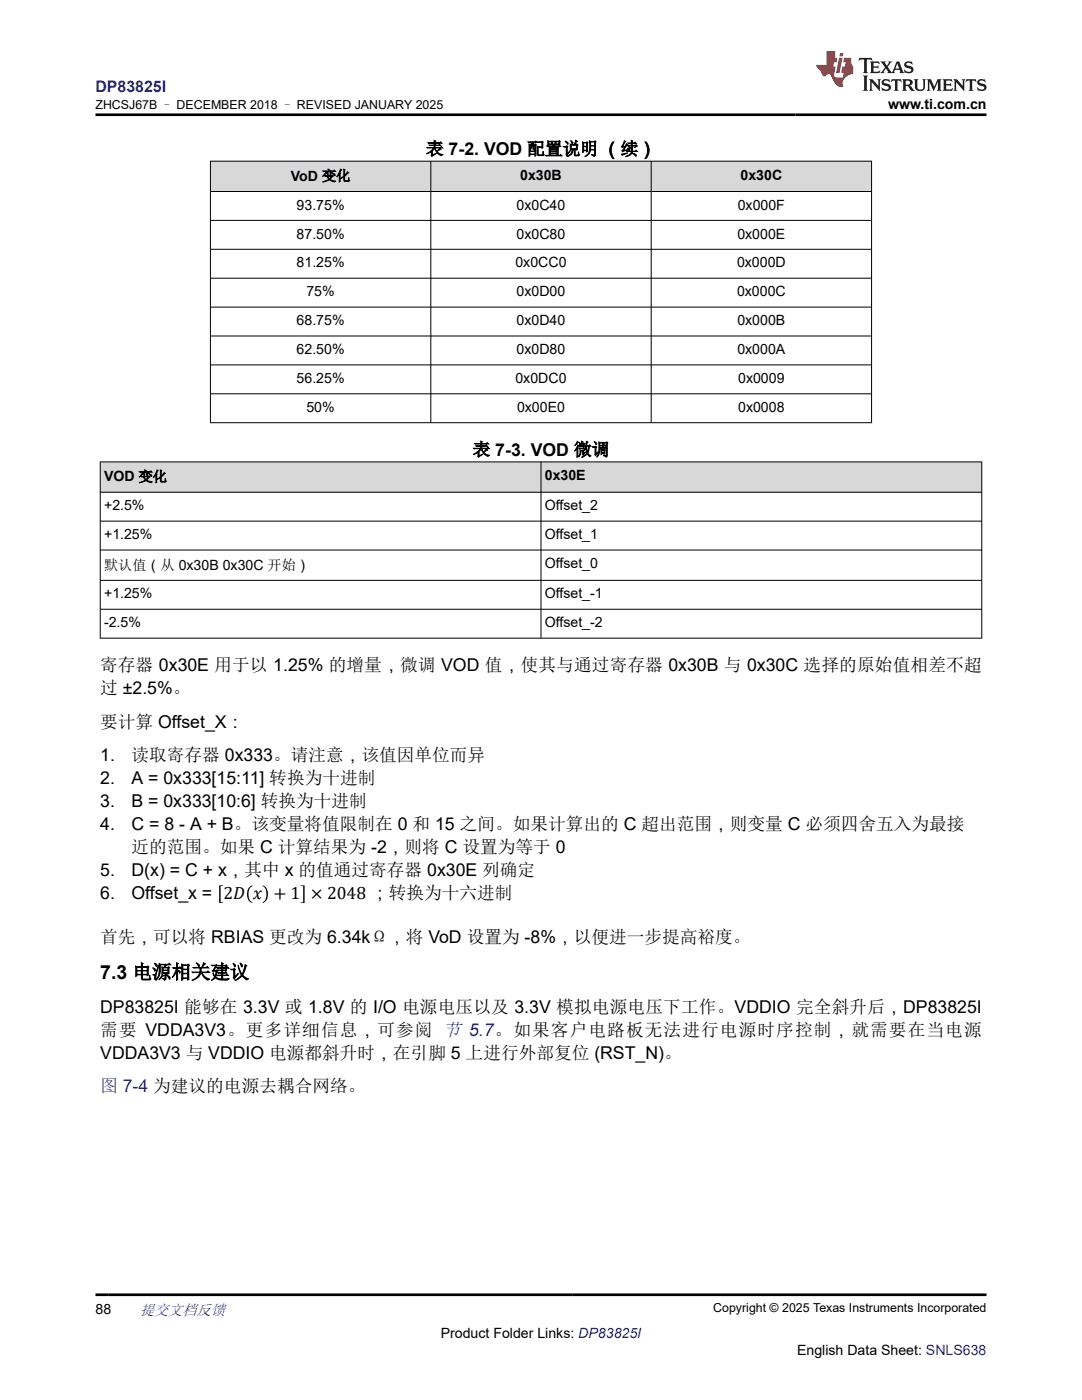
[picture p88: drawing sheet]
<svg xmlns="http://www.w3.org/2000/svg" width="216mm" height="279mm" viewBox="0 0 216 279" stroke-linecap="round" stroke-linejoin="round" font-family="sans-serif">
<defs><g id="words">
<text font-size="3.9" x="20" y="195.3">7.3 电源相关建议</text>
<g font-size="3.5">
<text x="85" y="30.9">表 7-2. VOD 配置说明 （续）</text>
<text x="94.3" y="90.9">表 7-3. VOD 微调</text>
<text x="20" y="133.9">寄存器 0x30E 用于以 1.25% 的增量，微调 VOD 值，使其与通过寄存器 0x30B 与 0x30C 选择的原始值相差不超</text>
<text x="20" y="138.5">过 ±2.5%。</text>
<text x="20" y="145.2">要计算 Offset_X：</text>
<text x="20" y="151.9">1.</text>
<text x="26.3" y="151.9">读取寄存器 0x333。请注意，该值因单位而异</text>
<text x="20" y="156.5">2.</text>
<text x="20" y="161.1">3.</text>
<text x="26.3" y="156.5">A = 0x333[15:11] 转换为十进制</text>
<text x="26.3" y="161.1">B = 0x333[10:6] 转换为十进制</text>
<text x="20" y="165.7">4.</text>
<text x="26.3" y="165.7">C = 8 - A + B。该变量将值限制在 0 和 15 之间。如果计算出的 C 超出范围，则变量 C 必须四舍五入为最接</text>
<text x="26.3" y="170.3">近的范围。如果 C 计算结果为 -2，则将 C 设置为等于 0</text>
<text x="20" y="174.8">5.</text>
<text x="20" y="179.4">6.</text>
<text x="26.3" y="174.8">D(x) = C + x，其中 x 的值通过寄存器 0x30E 列确定</text>
<text x="26.3" y="179.4">Offset_x =</text>
<text x="44.6" y="179.4">2D x + 1</text>
<text x="62" y="179.4">× 2048 ；转换为十六进制</text>
<text x="20" y="188.3">首先，可以将 RBIAS 更改为 6.34kΩ，将 VoD 设置为 -8%，以便进一步提高裕度。</text>
<text x="20" y="202.1">DP83825I 能够在 3.3V 或 1.8V 的 I/O 电源电压以及 3.3V 模拟电源电压下工作。VDDIO 完全斜升后，DP83825I</text>
<text x="20" y="206.7">需要 VDDA3V3。更多详细信息，可参阅 节 5.7。如果客户电路板无法进行电源时序控制，就需要在当电源</text>
<text x="20" y="211.3">VDDA3V3 与 VDDIO 电源都斜升时，在引脚 5 上进行外部复位 (RST_N)。</text>
</g>
<text font-size="3.5" fill="#00f" x="20" y="218">图 7-4 为建议的电源去耦合网络。</text>
<text font-size="3.2" fill="#00f" x="19" y="18.3">DP83825I</text>
<text font-size="3" fill="#00f" x="27.9" y="262.4">提交文档反馈</text>
<g font-size="2.8">
<text x="177.2" y="21.7">www.ti.com.cn</text>
<text x="103.8" y="35.9">0x30B</text>
<text x="147.8" y="35.9">0x30C</text>
<text x="58" y="36.1">VoD 变化</text>
<text x="59.2" y="41.8">93.75%</text>
<text x="103.1" y="41.8">0x0C40</text>
<text x="147.2" y="41.8">0x000F</text>
<text x="59.2" y="47.6">87.50%</text>
<text x="103.1" y="47.6">0x0C80</text>
<text x="147.1" y="47.6">0x000E</text>
<text x="59.2" y="53.4">81.25%</text>
<text x="102.9" y="53.4">0x0CC0</text>
<text x="147.1" y="53.4">0x000D</text>
<text x="61.2" y="59.1">75%</text>
<text x="103.1" y="59.1">0x0D00</text>
<text x="147.1" y="59.1">0x000C</text>
<text x="59.2" y="64.9">68.75%</text>
<text x="103.1" y="64.9">0x0D40</text>
<text x="147.1" y="64.9">0x000B</text>
<text x="59.2" y="70.7">62.50%</text>
<text x="103.1" y="70.7">0x0D80</text>
<text x="147.1" y="70.7">0x000A</text>
<text x="59.2" y="76.4">56.25%</text>
<text x="102.9" y="76.4">0x0DC0</text>
<text x="147.3" y="76.4">0x0009</text>
<text x="61.2" y="82.2">50%</text>
<text x="103.2" y="82.2">0x00E0</text>
<text x="147.3" y="82.2">0x0008</text>
<text x="108.7" y="95.8">0x30E</text>
<text x="20.8" y="96.1">VOD 变化</text>
<text x="20.8" y="101.9">+2.5%</text>
<text x="108.7" y="101.9">Offset_2</text>
<text x="20.8" y="107.6">+1.25%</text>
<text x="108.7" y="107.6">Offset_1</text>
<text x="20.8" y="113.7">默认值（从 0x30B 0x30C 开始）</text>
<text x="108.7" y="113.4">Offset_0</text>
<text x="20.8" y="119.4">+1.25%</text>
<text x="108.7" y="119.4">Offset_-1</text>
<text x="20.8" y="125.2">-2.5%</text>
<text x="108.7" y="125.2">Offset_-2</text>
<text x="19" y="262.1">88</text>
<text x="87.9" y="266.9">Product Folder Links: DP83825I</text>
<text x="159" y="270.3">English Data Sheet: SNLS638</text>
</g>
<g font-size="2.5">
<text x="19" y="21.8">ZHCSJ67B – DECEMBER 2018 – REVISED JANUARY 2025</text>
<text x="142.3" y="261.8">Copyright © 2025 Texas Instruments Incorporated</text>
</g>
</g></defs>
<g fill="#d8d8d8">
<path d="M42 32.2h131.9v6h-131.9z" fill-rule="evenodd"/>
<path d="M42 32.2h43.9v6h-43.9z" fill-rule="evenodd"/>
<path d="M86 32.2h43.9v6h-43.9z" fill-rule="evenodd"/>
<path d="M130 32.2h43.9v6h-43.9z" fill-rule="evenodd"/>
</g>
<g fill="none" stroke="#000" stroke-width=".2">
<path d="M41.9 32.2h132.1M41.9 38.2h132.1M42 32.1v52.3M86 32.1v52.3M129.9 32.1v52.3M173.9 32.1v52.3M41.9 44h132.1M41.9 49.8h132.1M41.9 55.5h132.1M41.9 61.3h132.1M41.9 67.1h132.1M41.9 72.8h132.1"/>
<path d="M41.9 78.6h132.1M41.9 84.4h132.1"/>
</g>
<g fill="#d8d8d8">
<path d="M20 92.2h175.9v6h-175.9z" fill-rule="evenodd"/>
<path d="M20.1 92.2h87.8v6h-87.8z" fill-rule="evenodd"/>
<path d="M108 92.2h87.8v6h-87.8z" fill-rule="evenodd"/>
</g>
<path d="M19.9 92.2h176.1M19.9 98.2h176.1M20 92.1v35.3M107.9 92.1v35.3M195.9 92.1v35.3M19.9 104h176.1M19.9 109.8h176.1M19.9 115.8h176.1M19.9 121.6h176.1M19.9 127.4h176.1" fill="none" stroke="#000" stroke-width=".2"/>
<path d="M49.8 177.1l.5-.4 .1 .1a2.06 2.06 0 0 0 0 3.3l-.1 .1a2.09 2.09 0 0 1-.5-3.1zM52.4 176.7a2.01 2.01 0 0 1 0 3.5v-.1a2.06 2.06 0 0 0 0-3.3zM43.7 176.7h.8v.1h-.5v3.3h.5v.1h-.8zM60 176.7h.8v3.5h-.8v-.1h.5v-3.3h-.5z" fill="#000"/>
<path d="M171.5 11.6l-.2 .5 .5-.2h.6v.1v2.2l-.2 .4h1l-.2-.4v-2.2v-.1h.5l.6 .2-.2-.5zM173.6 12.3l.2 .4v1.5l-.2 .4h1.9l.1-.6a1.08 1.08 0 0 1-1.3 .2v-.7h.6l.4 .2v-.7l-.4 .2h-.6v-.5l.2-.2a1 1 0 0 1 1 .3l-.1-.5zM175.7 12.3l.9 1.1-1 1.2h.9l-.2-.2 .5-.8 .4 .8-.2 .2h1.6l-.2-.2 .2-.5h.9l.1 .5-.1 .2h.9l-.2-.3-.8-2h-.5l-.9 2.2-.9-1.1 .9-1.1h-.8l.2 .2-.4 .6-.4-.6 .2-.2zM179 12.7l.4 1h-.7zM180.7 12.4a.65 .65 0 0 0-.2 .7 .65 .65 0 0 0 .6 .5l.6 .1 .1 .3a.79 .79 0 0 1-.7 .4 .79 .79 0 0 1-.7-.5l.1 .7 .2-.1a.93 .93 0 0 0 1.1 .1 .93 .93 0 0 0 .4-1 1.46 1.46 0 0 0-1.2-.6l-.1-.3a1.09 1.09 0 0 1 1.2 .2l-.2-.6-.1 .1-.5-.2zM172.2 15.1l.2 .4v2.2l-.2 .4h1l-.2-.4v-2.2l.2-.4zM173.4 15.8l.2 .4v1.5l-.2 .4h.8l-.3-.4 .1-1.3 1.6 1.8v-2l.2-.4h-.7l.1 .2 .1 1.1-1.2-1.3zM176.2 15.9a.65 .65 0 0 0-.2 .8 .65 .65 0 0 0 .6 .4l.6 .2 .1 .2a.79 .79 0 0 1-.7 .4 .79 .79 0 0 1-.7-.5l.1 .7 .2-.1a.93 .93 0 0 0 1.1 .1 .93 .93 0 0 0 .4-.9 1.46 1.46 0 0 0-1.2-.6l-.1-.4a1.09 1.09 0 0 1 1.2 .2l-.1-.6-.2 .1-.5-.1zM177.9 15.8l-.1 .6a.63 .63 0 0 1 .8-.3v1.6l-.3 .4h1l-.2-.4v-1.6a.66 .66 0 0 1 .8 .3l-.1-.6zM180 15.8l.2 .4v1.5l-.2 .4h1l-.2-.2-.1-.7h.5l.1 .2a.79 .79 0 0 0 1.2 .6l-1-.9a.61 .61 0 0 0 .6-.6 .61 .61 0 0 0-.5-.7zM180.8 16.1h.1a.47 .47 0 0 1 .5 .1 .47 .47 0 0 1 .1 .5l-.1 .1-.7 .1zM182.3 15.8l.2 .2a2.27 2.27 0 0 0 .4 2 1.04 1.04 0 0 0 1.7-.7v-1.3l.2-.2h-.8l.2 .4v1.1a.6 .6 0 0 1-.6 .6 .6 .6 0 0 1-.6-.6v-1.1l.3-.4zM184.9 15.8l.2 .4v1.5l-.2 .4h.8l-.3-.4v-1.4l.9 1.9 .9-1.9v1.4l-.3 .4h1l-.2-.4v-1.5l.2-.4h-.8l-.7 1.5-.6-1.5zM188.1 15.8l.2 .4v1.5l-.2 .4h1.9l.1-.6a1.09 1.09 0 0 1-1.3 .2v-.7h.6l.4 .2v-.6l-.4 .2h-.6v-.6l.2-.1a1.01 1.01 0 0 1 1 .3l-.1-.6zM190.2 15.8l.3 .4v1.5l-.3 .4h.8l-.2-.4v-1.3l1.6 1.8v-2l.2-.4h-.7l.2 .2v1.1l-1.2-1.3zM192.8 15.8l-.1 .6a.63 .63 0 0 1 .8-.3v1.6l-.3 .4h1l-.2-.4v-1.6a.66 .66 0 0 1 .8 .3l-.1-.6zM195.2 15.9a.65 .65 0 0 0-.2 .8 .65 .65 0 0 0 .6 .4l.6 .2 .2 .2a.79 .79 0 0 1-.7 .4 .79 .79 0 0 1-.7-.5l.1 .7 .2-.1a.93 .93 0 0 0 1 .1 .93 .93 0 0 0 .5-.9 1.46 1.46 0 0 0-1.3-.6v-.4a1.09 1.09 0 0 1 1.2 .2l-.2-.6-.2 .1-.5-.1z" fill="#231f20"/>
<path d="M164.9 10.2v2.8h-2l.1 .3 .8 1a.95 .95 0 0 0 1 .9 .59 .59 0 0 1 .5-.4 .59 .59 0 0 1 .5 .4l.4 .7a1.59 1.59 0 0 0 2.1 1.4 1.61 1.61 0 0 1 1-2.3l1-.3-.1-1.5a1.59 1.59 0 0 1-.3-1.7h-1.5l-.2 .9h.6l-.2 .9h-.5l-.2 1v.2l.4 .1-.1 .9h-.7a.73 .73 0 0 1-1-.7l.3-1.5h-.5l.1-.9h.5l.2-.9h-.5v-1.3zM167.4 11.5l-.6 3.1h.7l.6-3.1zM167.6 10.6l-.1 .6h.7l.1-.6z" fill="#ed1c24"/>
<path d="M19 22.9h177.8M19 258.4h177.8" fill="none" stroke="#000" stroke-width=".53"/>
<use href="#words"/>
</svg>
